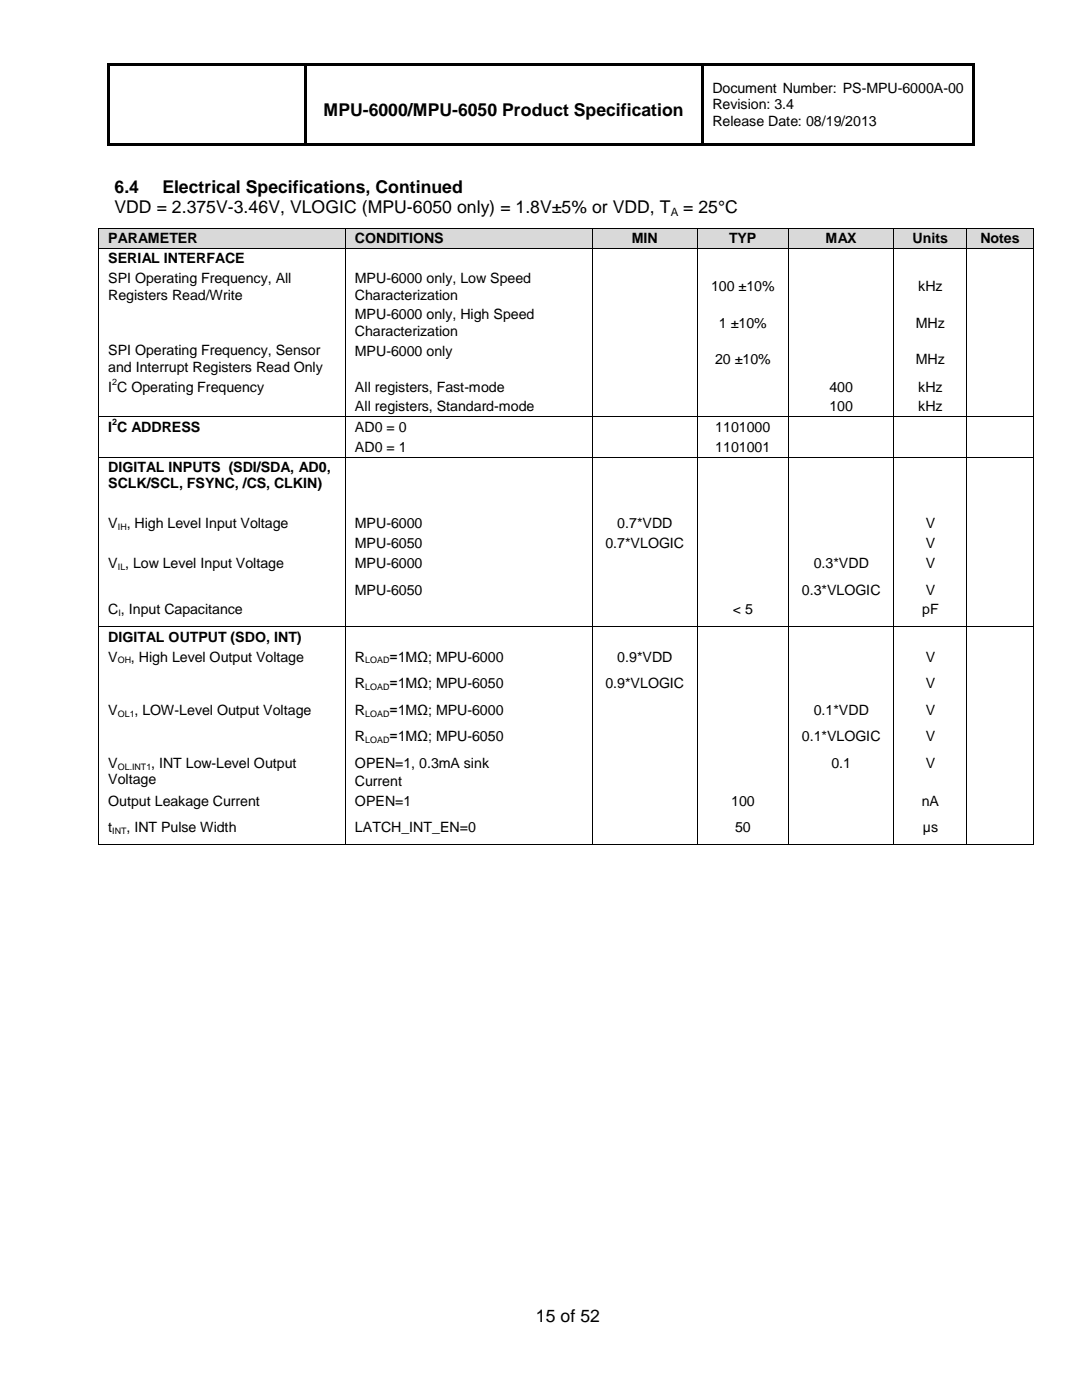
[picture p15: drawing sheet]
<svg xmlns="http://www.w3.org/2000/svg" width="216mm" height="279mm" viewBox="0 0 216 279" stroke-linecap="round" stroke-linejoin="round" font-family="sans-serif">
<defs><g id="words">
<g font-size="3.5">
<text x="64.5" y="23.2">MPU-6000/MPU-6050 Product Specification</text>
<text x="22.9" y="38.5">6.4</text>
<text x="32.4" y="38.5">Electrical Specifications, Continued</text>
<text x="22.9" y="42.6">VDD = 2.375V-3.46V, VLOGIC (MPU-6050 only) = 1.8V±5% or VDD, T</text>
<text x="136.3" y="42.6">= 25°C</text>
<text x="107" y="263.8">15 of 52</text>
</g>
<g font-size="2.8">
<text x="142.1" y="18.6">Document Number: PS-MPU-6000A-00</text>
<text x="142.1" y="21.8">Revision: 3.4</text>
<text x="142.1" y="25.1">Release Date: 08/19/2013</text>
<text x="21.6" y="48.5">PARAMETER</text>
<text x="21.6" y="52.5">SERIAL INTERFACE</text>
<text x="70.8" y="48.5">CONDITIONS</text>
<text x="126.1" y="48.5">MIN</text>
<text x="145.5" y="48.5">TYP</text>
<text x="164.7" y="48.5">MAX</text>
<text x="182.1" y="48.5">Units</text>
<text x="195.6" y="48.5">Notes</text>
<text x="21.6" y="56.5">SPI Operating Frequency, All</text>
<text x="21.6" y="59.8">Registers Read/Write</text>
<text x="70.8" y="56.5">MPU-6000 only, Low Speed</text>
<text x="70.8" y="59.8">Characterization</text>
<text x="141.9" y="58.2">100 ±10%</text>
<text x="183.2" y="58.2">kHz</text>
<text x="70.8" y="63.7">MPU-6000 only, High Speed</text>
<text x="143.5" y="65.4">1 ±10%</text>
<text x="182.7" y="65.4">MHz</text>
<text x="21.6" y="70.9">SPI Operating Frequency, Sensor</text>
<text x="70.8" y="67">Characterization</text>
<text x="70.8" y="71">MPU-6000 only</text>
<text x="21.6" y="74.2">and Interrupt Registers Read Only</text>
<text x="142.7" y="72.6">20 ±10%</text>
<text x="182.7" y="72.6">MHz</text>
<text x="21.6" y="78.2">I C Operating Frequency</text>
<text x="70.8" y="78.2">All registers, Fast-mode</text>
<text x="70.8" y="82.1">All registers, Standard-mode</text>
<text x="165.5" y="78.2">400</text>
<text x="165.5" y="82.1">100</text>
<text x="183.2" y="78.2">kHz</text>
<text x="183.2" y="82.1">kHz</text>
<text x="21.6" y="86.2">I C ADDRESS</text>
<text x="70.8" y="86.2">AD0 = 0</text>
<text x="142.7" y="86.2">1101000</text>
<text x="21.6" y="94.2">DIGITAL INPUTS (SDI/SDA, AD0,</text>
<text x="70.8" y="90.2">AD0 = 1</text>
<text x="142.7" y="90.2">1101001</text>
<text x="21.6" y="97.5">SCLK/SCL, FSYNC, /CS, CLKIN)</text>
<text x="21.6" y="105.5">V , High Level Input Voltage</text>
<text x="70.8" y="105.5">MPU-6000</text>
<text x="123.2" y="105.5">0.7*VDD</text>
<text x="184.7" y="105.5">V</text>
<text x="21.6" y="113.3">V , Low Level Input Voltage</text>
<text x="70.8" y="109.4">MPU-6050</text>
<text x="70.8" y="113.3">MPU-6000</text>
<text x="120.8" y="109.4">0.7*VLOGIC</text>
<text x="162.4" y="113.3">0.3*VDD</text>
<text x="184.7" y="109.4">V</text>
<text x="184.7" y="113.3">V</text>
<text x="70.8" y="118.7">MPU-6050</text>
<text x="160" y="118.7">0.3*VLOGIC</text>
<text x="184.7" y="118.7">V</text>
<text x="21.6" y="122.6">C , Input Capacitance</text>
<text x="146.2" y="122.6">&lt; 5</text>
<text x="184" y="122.6">pF</text>
<text x="21.6" y="128.1">DIGITAL OUTPUT (SDO, INT)</text>
<text x="21.6" y="132.1">V</text>
<text x="26.1" y="132.1">, High Level Output Voltage</text>
<text x="70.8" y="132.1">R</text>
<text x="70.8" y="137.3">R</text>
<text x="77.7" y="132.1">=1MΩ; MPU-6000</text>
<text x="77.7" y="137.3">=1MΩ; MPU-6050</text>
<text x="120.8" y="137.3">0.9*VLOGIC</text>
<text x="123.2" y="132.1">0.9*VDD</text>
<text x="184.7" y="132.1">V</text>
<text x="184.7" y="137.3">V</text>
<text x="21.6" y="142.7">V</text>
<text x="26.8" y="142.7">, LOW-Level Output Voltage</text>
<text x="70.8" y="142.7">R</text>
<text x="77.7" y="142.7">=1MΩ; MPU-6000</text>
<text x="162.4" y="142.7">0.1*VDD</text>
<text x="184.7" y="142.7">V</text>
<text x="70.8" y="148">R</text>
<text x="77.7" y="148">=1MΩ; MPU-6050</text>
<text x="160" y="148">0.1*VLOGIC</text>
<text x="184.7" y="148">V</text>
<text x="21.6" y="153.3">V</text>
<text x="30.1" y="153.3">, INT Low-Level Output</text>
<text x="70.8" y="153.3">OPEN=1, 0.3mA sink</text>
<text x="165.9" y="153.3">0.1</text>
<text x="184.7" y="153.3">V</text>
<text x="21.6" y="156.5">Voltage</text>
<text x="21.6" y="160.8">Output Leakage Current</text>
<text x="70.8" y="156.9">Current</text>
<text x="70.8" y="160.8">OPEN=1</text>
<text x="145.9" y="160.8">100</text>
<text x="183.9" y="160.8">nA</text>
<text x="21.6" y="166.1">t</text>
<text x="25.2" y="166.1">, INT Pulse Width</text>
<text x="70.8" y="166.1">LATCH_INT_EN=0</text>
<text x="146.7" y="166.1">50</text>
<text x="184.1" y="166.1">µs</text>
</g>
<text font-size="2.3" x="133.8" y="43.1">A</text>
<g font-size="1.8">
<text x="22.4" y="76.8">2</text>
<text x="22.4" y="84.8">2</text>
<text x="23.5" y="105.8">IH</text>
<text x="23.5" y="113.7">IL</text>
<text x="23.6" y="123">I</text>
<text x="23.5" y="132.4">OH</text>
<text x="72.9" y="132.4">LOAD</text>
<text x="72.9" y="137.7">LOAD</text>
<text x="23.5" y="143">OL1</text>
<text x="72.9" y="143">LOAD</text>
<text x="72.9" y="148.3">LOAD</text>
<text x="23.5" y="153.6">OL.INT1</text>
<text x="22.4" y="166.5">INT</text>
</g>
</g></defs>
<g fill="#000">
<path d="M21.4 12.7h.5v.6h-.5z" fill-rule="evenodd"/>
<path d="M21.4 12.7h.5v.5h-.5z" fill-rule="evenodd"/>
<path d="M21.9 12.7h38.7v.5h-38.7z" fill-rule="evenodd"/>
<path d="M60.6 13.2l.5 .1z" fill-rule="evenodd"/>
<path d="M60.6 12.7h.5v.5h-.5z" fill-rule="evenodd"/>
<path d="M61.1 12.7h78.9v.5h-78.9z" fill-rule="evenodd"/>
<path d="M140 13.2l.5 .1z" fill-rule="evenodd"/>
<path d="M140 12.7h.5v.5h-.5z" fill-rule="evenodd"/>
<path d="M140.5 12.7h53.5v.5h-53.5z" fill-rule="evenodd"/>
<path d="M194 12.7h.5v.6h-.5z" fill-rule="evenodd"/>
<path d="M194 12.7h.5v.5h-.5z" fill-rule="evenodd"/>
<path d="M21.4 13.2h.5v15.4h-.5z" fill-rule="evenodd"/>
<path d="M21.4 28.6h.5v.5h-.5z" fill-rule="evenodd"/>
<path d="M21.4 28.6h.5v.5h-.5z" fill-rule="evenodd"/>
<path d="M21.9 28.6h38.7v.5h-38.7z" fill-rule="evenodd"/>
<path d="M60.6 13.2h.5v15.4h-.5z" fill-rule="evenodd"/>
<path d="M60.6 28.6h.5v.5h-.5z" fill-rule="evenodd"/>
<path d="M61.1 28.6h78.9v.5h-78.9z" fill-rule="evenodd"/>
<path d="M140 13.2h.5v15.4h-.5z" fill-rule="evenodd"/>
<path d="M140 28.6h.5v.5h-.5z" fill-rule="evenodd"/>
<path d="M140.5 28.6h53.5v.5h-53.5z" fill-rule="evenodd"/>
<path d="M194 13.2h.5v15.4h-.5z" fill-rule="evenodd"/>
<path d="M194 28.6h.5v.5h-.5z" fill-rule="evenodd"/>
<path d="M194 28.6h.5v.5h-.5z" fill-rule="evenodd"/>
</g>
<g fill="#d9d9d9">
<path d="M19.7 45.6h1.9v3.9h-1.9z" fill-rule="evenodd"/>
<path d="M67 45.6h1.9v3.9h-1.9z" fill-rule="evenodd"/>
<path d="M21.6 45.6h45.4v3.9h-45.4z" fill-rule="evenodd"/>
<path d="M68.9 45.6h1.9v3.9h-1.9z" fill-rule="evenodd"/>
<path d="M116.2 45.6h1.9v3.9h-1.9z" fill-rule="evenodd"/>
<path d="M70.8 45.6h45.4v3.9h-45.4z" fill-rule="evenodd"/>
<path d="M118.2 45.6h1.8v3.9h-1.8z" fill-rule="evenodd"/>
<path d="M137.3 45.6h1.8v3.9h-1.8z" fill-rule="evenodd"/>
<path d="M120 45.6h17.3v3.9h-17.3z" fill-rule="evenodd"/>
<path d="M139.2 45.6h1.9v3.9h-1.9z" fill-rule="evenodd"/>
<path d="M155.4 45.6h1.9v3.9h-1.9z" fill-rule="evenodd"/>
<path d="M141.1 45.6h14.3v3.9h-14.3z" fill-rule="evenodd"/>
<path d="M157.4 45.6h1.8v3.9h-1.8z" fill-rule="evenodd"/>
<path d="M176.5 45.6h1.8v3.9h-1.8z" fill-rule="evenodd"/>
<path d="M159.2 45.6h17.3v3.9h-17.3z" fill-rule="evenodd"/>
<path d="M178.4 45.6h1.9v3.9h-1.9z" fill-rule="evenodd"/>
<path d="M191 45.6h1.9v3.9h-1.9z" fill-rule="evenodd"/>
<path d="M180.3 45.6h10.7v3.9h-10.7z" fill-rule="evenodd"/>
<path d="M193 45.6h1.9v3.9h-1.9z" fill-rule="evenodd"/>
<path d="M204.3 45.6h1.8v3.9h-1.8z" fill-rule="evenodd"/>
<path d="M194.9 45.6h9.4v3.9h-9.4z" fill-rule="evenodd"/>
</g>
<g fill="#000">
<path d="M19.6 45.5l.1 .1z" fill-rule="evenodd"/>
<path d="M19.6 45.5l.1 .1z" fill-rule="evenodd"/>
<path d="M19.6 49.5l.1 .1z" fill-rule="evenodd"/>
<path d="M68.9 45.5l.1 .1z" fill-rule="evenodd"/>
<path d="M68.9 49.5l.1 .1z" fill-rule="evenodd"/>
<path d="M118.1 45.5l.1 .1z" fill-rule="evenodd"/>
<path d="M118.1 49.5l.1 .1z" fill-rule="evenodd"/>
<path d="M139.1 45.5l.1 .1z" fill-rule="evenodd"/>
<path d="M139.1 49.5l.1 .1z" fill-rule="evenodd"/>
<path d="M157.3 45.5l.1 .1z" fill-rule="evenodd"/>
<path d="M157.3 49.5l.1 .1z" fill-rule="evenodd"/>
<path d="M178.3 45.5l.1 .1z" fill-rule="evenodd"/>
<path d="M178.3 49.5l.1 .1z" fill-rule="evenodd"/>
<path d="M192.9 45.5l.1 .1z" fill-rule="evenodd"/>
<path d="M192.9 49.5l.1 .1z" fill-rule="evenodd"/>
<path d="M206.1 45.5l.1 .1z" fill-rule="evenodd"/>
<path d="M206.1 45.5l.1 .1z" fill-rule="evenodd"/>
<path d="M206.1 49.5l.1 .1z" fill-rule="evenodd"/>
<path d="M19.6 83.1l.1 .1z" fill-rule="evenodd"/>
<path d="M19.6 91.2l.1 .1z" fill-rule="evenodd"/>
<path d="M68.9 83.1h.2v.1h-.2z" fill-rule="evenodd"/>
<path d="M68.9 91.2h.2v.1h-.2z" fill-rule="evenodd"/>
<path d="M118.1 83.1h.2v.1h-.2z" fill-rule="evenodd"/>
<path d="M118.1 91.2h.2v.1h-.2z" fill-rule="evenodd"/>
<path d="M139.1 83.1h.2v.1h-.2z" fill-rule="evenodd"/>
<path d="M139.1 91.2h.2v.1h-.2z" fill-rule="evenodd"/>
<path d="M157.3 83.1h.2v.1h-.2z" fill-rule="evenodd"/>
<path d="M157.3 91.2h.2v.1h-.2z" fill-rule="evenodd"/>
<path d="M178.3 83.1h.2v.1h-.2z" fill-rule="evenodd"/>
<path d="M178.3 91.2h.2v.1h-.2z" fill-rule="evenodd"/>
<path d="M192.9 83.1h.2v.1h-.2z" fill-rule="evenodd"/>
<path d="M192.9 91.2h.2v.1h-.2z" fill-rule="evenodd"/>
<path d="M206.1 83.1l.1 .1z" fill-rule="evenodd"/>
<path d="M206.1 91.2l.1 .1z" fill-rule="evenodd"/>
<path d="M19.6 125l.1 .2z" fill-rule="evenodd"/>
<path d="M68.9 125h.2v.2h-.2z" fill-rule="evenodd"/>
<path d="M118.1 125h.2v.2h-.2z" fill-rule="evenodd"/>
<path d="M139.1 125h.2v.2h-.2z" fill-rule="evenodd"/>
<path d="M157.3 125h.2v.2h-.2z" fill-rule="evenodd"/>
<path d="M178.3 125h.2v.2h-.2z" fill-rule="evenodd"/>
<path d="M192.9 125h.2v.2h-.2z" fill-rule="evenodd"/>
<path d="M206.1 125l.1 .2z" fill-rule="evenodd"/>
<path d="M19.6 168.5l.1 .1z" fill-rule="evenodd"/>
<path d="M19.6 168.5l.1 .1z" fill-rule="evenodd"/>
<path d="M68.9 168.5l.1 .1z" fill-rule="evenodd"/>
<path d="M118.1 168.5l.1 .1z" fill-rule="evenodd"/>
<path d="M139.1 168.5l.1 .1z" fill-rule="evenodd"/>
<path d="M157.3 168.5l.1 .1z" fill-rule="evenodd"/>
<path d="M178.3 168.5l.1 .1z" fill-rule="evenodd"/>
<path d="M192.9 168.5l.1 .1z" fill-rule="evenodd"/>
<path d="M206.1 168.5l.1 .1z" fill-rule="evenodd"/>
<path d="M206.1 168.5l.1 .1z" fill-rule="evenodd"/>
</g>
<g fill="none" stroke="#000" stroke-width=".2">
<path d="M19.7 45.6v3.9M19.7 49.6v33.5M19.7 45.6h49.2M19.7 49.6h49.2M68.9 45.6v3.9M68.9 49.6v33.5M69 45.6h49.1M69 49.6h49.1M118.1 45.6v3.9M118.1 49.6v33.5M118.2 45.6h20.9M118.2 49.6h20.9"/>
<path d="M139.2 45.6v3.9M139.2 49.6v33.5M139.2 45.6h18.1M139.2 49.6h18.1M157.3 45.6v3.9M157.3 49.6v33.5M157.4 45.6h20.9M157.4 49.6h20.9M178.4 45.6v3.9M178.4 49.6v33.5M178.4 45.6h14.5M178.4 49.6h14.5"/>
<path d="M192.9 45.6v3.9M192.9 49.6v33.5M193 45.6h13.1M193 49.6h13.1M206.2 45.6v3.9M206.2 49.6v33.5M19.7 83.2v8M19.7 91.3v33.7M19.7 83.1h49.2M19.7 91.2h49.2M68.9 83.2v8M68.9 91.3v33.7"/>
<path d="M69.1 83.1h49M69.1 91.2h49M118.1 83.2v8M118.1 91.3v33.7M118.3 83.1h20.8M118.3 91.2h20.8M139.2 83.2v8M139.2 91.3v33.7M139.3 83.1h18M139.3 91.2h18M157.3 83.2v8M157.3 91.3v33.7"/>
<path d="M157.5 83.1h20.8M157.5 91.2h20.8M178.4 83.2v8M178.4 91.3v33.7M178.5 83.1h14.4M178.5 91.2h14.4M192.9 83.2v8M192.9 91.3v33.7M193.1 83.1h13M193.1 91.2h13M206.2 83.2v8M206.2 91.3v33.7"/>
<path d="M19.7 125.2v43.3M19.7 125.1h49.2M68.9 125.2v43.3M69.1 125.1h49M118.1 125.2v43.3M118.3 125.1h20.8M139.2 125.2v43.3M139.3 125.1h18M157.3 125.2v43.3M157.5 125.1h20.8M178.4 125.2v43.3M178.5 125.1h14.4"/>
<path d="M192.9 125.2v43.3M193.1 125.1h13M206.2 125.2v43.3M19.7 168.6h49.2M69 168.6h49.1M118.2 168.6h20.9M139.2 168.6h18.1M157.4 168.6h20.9M178.4 168.6h14.5M193 168.6h13.1"/>
</g>
<use href="#words"/>
</svg>
